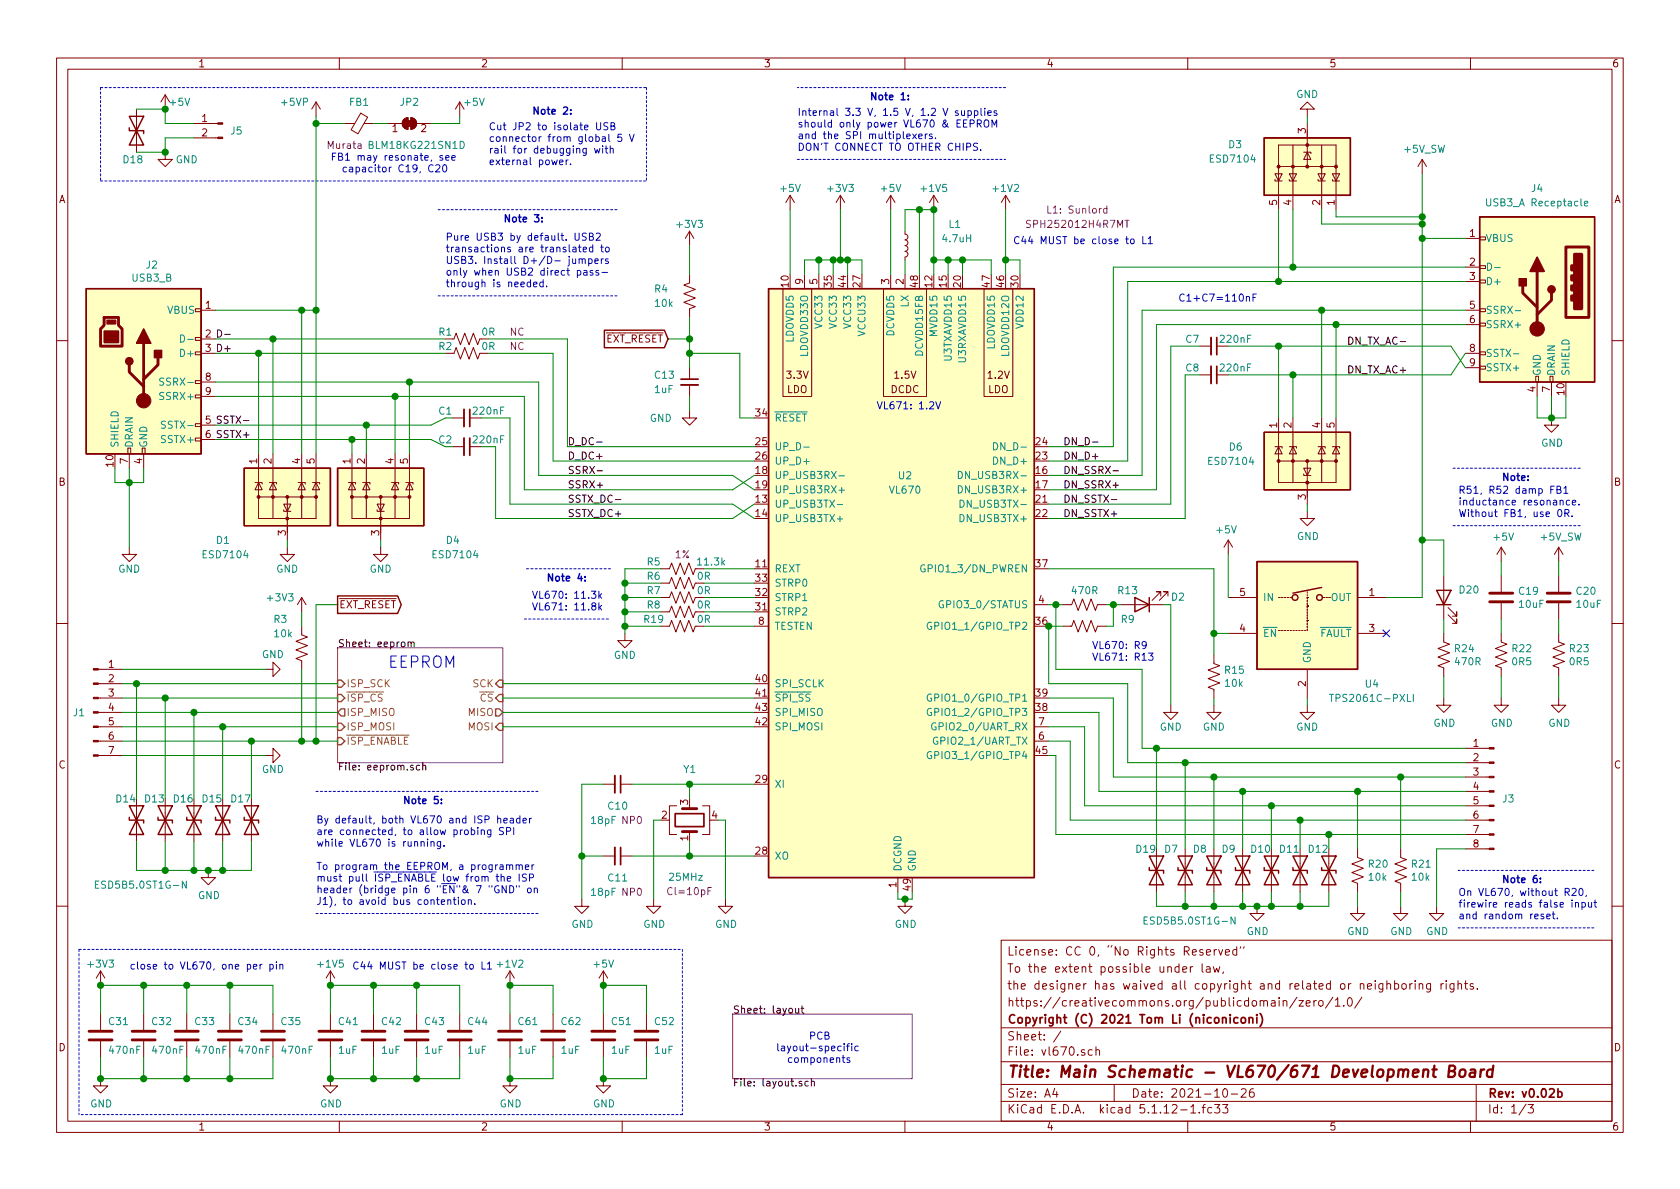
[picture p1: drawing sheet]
<svg xmlns="http://www.w3.org/2000/svg" width="297mm" height="210mm" viewBox="0 0 297 210" stroke-linecap="round" stroke-linejoin="round" font-family="sans-serif">
<defs><g id="words">
<text font-size="2.8" fill="#0000c2" x="68.6" y="118.1">EEPROM</text>
<text font-size="2.8" fill="#840000" x="178" y="190.5">Title: Main Schematic - VL670/671 Development Board</text>
<g font-size="2.1" fill="#840000">
<text x="178" y="172">To the extent possible under law,</text>
<text x="178" y="169">License: CC 0, No Rights Reserved</text>
<text x="178" y="178">https://creativecommons.org/publicdomain/zero/1.0/</text>
<text x="178" y="175">the designer has waived all copyright and related or neighboring rights.</text>
<text x="178" y="184">Sheet: /</text>
<text x="178" y="181">Copyright (C) 2021 Tom Li (niconiconi)</text>
<text x="178" y="186.7">File: vl670.sch</text>
<text x="178" y="196.9">KiCad E.D.A. kicad 5.1.12-1.fc33</text>
<text x="178" y="194.1">Size: A4</text>
<text x="200" y="194.1">Date: 2021-10-26</text>
<text x="263" y="194.1">Rev: v0.02b</text>
<text x="263" y="196.9">Id: 1/3</text>
</g>
<g font-size="1.8" fill="#840000">
<text x="35" y="11.9">1</text>
<text x="85" y="11.9">2</text>
<text x="135" y="11.9">3</text>
<text x="185" y="11.9">4</text>
<text x="235" y="11.9">5</text>
<text x="285" y="11.9">6</text>
<text x="35.7" y="21.6">1</text>
<text x="69.4" y="23.4">1</text>
<text x="74.4" y="23.4">2</text>
<text x="230.9" y="23.6" transform="rotate(-90 230.9 23.6)">3</text>
<text x="35.7" y="24.1">2</text>
<text x="10.4" y="35.9">A</text>
<text x="285.4" y="35.9">A</text>
<text x="225.8" y="36.3" transform="rotate(-90 225.8 36.3)">5</text>
<text x="228.3" y="36.3" transform="rotate(-90 228.3 36.3)">4</text>
<text x="233.4" y="36.3" transform="rotate(-90 233.4 36.3)">2</text>
<text x="236" y="36.3" transform="rotate(-90 236 36.3)">1</text>
<text x="259.9" y="41.9">1</text>
<text x="259.9" y="47">2</text>
<text x="139.4" y="50.7" transform="rotate(-90 139.4 50.7)">10</text>
<text x="142" y="50.3" transform="rotate(-90 142 50.3)">9</text>
<text x="144.5" y="50.3" transform="rotate(-90 144.5 50.3)">5</text>
<text x="147.1" y="50.7" transform="rotate(-90 147.1 50.7)">35</text>
<text x="149.6" y="50.7" transform="rotate(-90 149.6 50.7)">44</text>
<text x="152.1" y="50.7" transform="rotate(-90 152.1 50.7)">27</text>
<text x="157.2" y="50.3" transform="rotate(-90 157.2 50.3)">3</text>
<text x="159.8" y="50.3" transform="rotate(-90 159.8 50.3)">2</text>
<text x="162.3" y="50.7" transform="rotate(-90 162.3 50.7)">48</text>
<text x="164.8" y="50.7" transform="rotate(-90 164.8 50.7)">12</text>
<text x="167.4" y="50.7" transform="rotate(-90 167.4 50.7)">15</text>
<text x="169.9" y="50.7" transform="rotate(-90 169.9 50.7)">20</text>
<text x="175" y="50.7" transform="rotate(-90 175 50.7)">47</text>
<text x="177.5" y="50.7" transform="rotate(-90 177.5 50.7)">46</text>
<text x="180.1" y="50.7" transform="rotate(-90 180.1 50.7)">30</text>
<text x="259.9" y="49.5">3</text>
<text x="36.3" y="54.6">1</text>
<text x="259.9" y="54.6">5</text>
<text x="259.9" y="57.1">6</text>
<text x="107" y="60.6">EXT_RESET</text>
<text x="259.9" y="62.2">8</text>
<text x="259.9" y="64.8">9</text>
<text x="36.3" y="67.3">8</text>
<text x="36.3" y="69.8">9</text>
<text x="139.1" y="69.5">LDO</text>
<text x="139.2" y="67">3.3V</text>
<text x="157.5" y="69.5">DCDC</text>
<text x="158.2" y="67">1.5V</text>
<text x="174.7" y="69.5">LDO</text>
<text x="174.7" y="67">1.2V</text>
<text x="271.5" y="69.3" transform="rotate(-90 271.5 69.3)">4</text>
<text x="274.1" y="69.3" transform="rotate(-90 274.1 69.3)">7</text>
<text x="276.6" y="69.8" transform="rotate(-90 276.6 69.8)">10</text>
<text x="133.7" y="73.7">34</text>
<text x="225.8" y="75.7" transform="rotate(-90 225.8 75.7)">1</text>
<text x="228.3" y="75.7" transform="rotate(-90 228.3 75.7)">2</text>
<text x="233.4" y="75.7" transform="rotate(-90 233.4 75.7)">4</text>
<text x="236" y="75.7" transform="rotate(-90 236 75.7)">5</text>
<text x="20.1" y="82.5" transform="rotate(-90 20.1 82.5)">10</text>
<text x="22.6" y="82" transform="rotate(-90 22.6 82)">7</text>
<text x="25.1" y="82" transform="rotate(-90 25.1 82)">4</text>
<text x="45.5" y="82" transform="rotate(-90 45.5 82)">1</text>
<text x="48" y="82" transform="rotate(-90 48 82)">2</text>
<text x="53.1" y="82" transform="rotate(-90 53.1 82)">4</text>
<text x="55.6" y="82" transform="rotate(-90 55.6 82)">5</text>
<text x="62" y="82" transform="rotate(-90 62 82)">1</text>
<text x="64.5" y="82" transform="rotate(-90 64.5 82)">2</text>
<text x="69.6" y="82" transform="rotate(-90 69.6 82)">4</text>
<text x="72.1" y="82" transform="rotate(-90 72.1 82)">5</text>
<text x="133.7" y="83.8">18</text>
<text x="133.7" y="78.7">25</text>
<text x="133.7" y="81.3">26</text>
<text x="183.2" y="83.8">16</text>
<text x="183.2" y="81.3">23</text>
<text x="183.2" y="78.7">24</text>
<text x="10.4" y="85.9">B</text>
<text x="133.7" y="88.9">13</text>
<text x="133.7" y="86.4">19</text>
<text x="183.2" y="86.4">17</text>
<text x="183.2" y="88.9">21</text>
<text x="230.9" y="88.4" transform="rotate(-90 230.9 88.4)">3</text>
<text x="285.4" y="85.9">B</text>
<text x="50.5" y="94.7" transform="rotate(-90 50.5 94.7)">3</text>
<text x="67.1" y="94.7" transform="rotate(-90 67.1 94.7)">3</text>
<text x="133.7" y="91.4">14</text>
<text x="183.2" y="91.4">22</text>
<text x="133.7" y="100.3">11</text>
<text x="183.2" y="100.3">37</text>
<text x="59.9" y="107.6">EXT_RESET</text>
<text x="133.7" y="107.9">31</text>
<text x="133.7" y="105.4">32</text>
<text x="133.7" y="102.9">33</text>
<text x="183.7" y="106.7">4</text>
<text x="219.2" y="105.4">5</text>
<text x="242.1" y="105.4">1</text>
<text x="134.1" y="110.5">8</text>
<text x="183.2" y="110.5">36</text>
<text x="219.2" y="111.8">4</text>
<text x="242.1" y="111.8">3</text>
<text x="19.2" y="118.1">1</text>
<text x="19.2" y="120.6">2</text>
<text x="19.2" y="123.2">3</text>
<text x="19.2" y="125.7">4</text>
<text x="133.7" y="120.6">40</text>
<text x="133.7" y="123.2">41</text>
<text x="133.7" y="125.7">43</text>
<text x="183.2" y="125.7">38</text>
<text x="183.2" y="123.2">39</text>
<text x="230.9" y="121.4" transform="rotate(-90 230.9 121.4)">2</text>
<text x="19.2" y="128.3">5</text>
<text x="19.2" y="130.8">6</text>
<text x="133.7" y="128.3">42</text>
<text x="183.7" y="130.8">6</text>
<text x="183.7" y="128.3">7</text>
<text x="10.4" y="135.9">C</text>
<text x="19.2" y="133.3">7</text>
<text x="183.2" y="133.3">45</text>
<text x="260.5" y="132.1">1</text>
<text x="260.5" y="134.6">2</text>
<text x="260.5" y="137.2">3</text>
<text x="285.4" y="135.9">C</text>
<text x="121.7" y="142.3" transform="rotate(-90 121.7 142.3)">3</text>
<text x="133.7" y="138.4">29</text>
<text x="260.5" y="139.7">4</text>
<text x="260.5" y="142.2">5</text>
<text x="117" y="144.8">2</text>
<text x="121.7" y="148.7" transform="rotate(-90 121.7 148.7)">1</text>
<text x="125.9" y="144.8">4</text>
<text x="260.5" y="144.8">6</text>
<text x="260.5" y="147.3">7</text>
<text x="260.5" y="149.9">8</text>
<text x="133.7" y="151.1">28</text>
<text x="158.5" y="156.9" transform="rotate(-90 158.5 156.9)">1</text>
<text x="161" y="157.4" transform="rotate(-90 161 157.4)">49</text>
<text x="10.4" y="185.9">D</text>
<text x="285.4" y="185.9">D</text>
<text x="35" y="199.9">1</text>
<text x="85" y="199.9">2</text>
<text x="135" y="199.9">3</text>
<text x="185" y="199.9">4</text>
<text x="235" y="199.9">5</text>
<text x="285" y="199.9">6</text>
</g>
<g font-size="1.8" fill="#0000c2">
<text x="153.7" y="17.7">Note 1:</text>
<text x="86.4" y="23">Cut JP2 to isolate USB</text>
<text x="94" y="20.3">Note 2:</text>
<text x="141" y="20.5">Internal 3.3 V, 1.5 V, 1.2 V supplies</text>
<text x="141" y="22.5">should only power VL670 &amp; EEPROM</text>
<text x="58.4" y="28.4">FB1 may resonate, see</text>
<text x="86.4" y="25.1">connector from global 5 V</text>
<text x="86.4" y="27.1">rail for debugging with</text>
<text x="86.4" y="29.2">external power.</text>
<text x="141" y="24.6">and the SPI multiplexers.</text>
<text x="141" y="26.7">DON'T CONNECT TO OTHER CHIPS.</text>
<text x="59.4" y="30.5">capacitor C19, C20</text>
<text x="88.9" y="39.3">Note 3:</text>
<text x="78.7" y="42.6">Pure USB3 by default. USB2</text>
<text x="78.7" y="44.6">transactions are translated to</text>
<text x="78.7" y="46.7">USB3. Install D+/D- jumpers</text>
<text x="179.1" y="43.2">C44 MUST be close to L1</text>
<text x="78.7" y="48.7">only when USB2 direct pass-</text>
<text x="78.7" y="50.8">through is needed.</text>
<text x="208.3" y="53.3">C1+C7=110nF</text>
<text x="154.9" y="72.4">VL671: 1.2V</text>
<text x="257.8" y="87.3">R51, R52 damp FB1</text>
<text x="257.8" y="89.4">inductance resonance.</text>
<text x="265.4" y="85">Note:</text>
<text x="257.8" y="91.4">Without FB1, use 0R.</text>
<text x="94" y="105.9">VL670: 11.3k</text>
<text x="94" y="107.9">VL671: 11.8k</text>
<text x="96.5" y="102.8">Note 4:</text>
<text x="193" y="114.8">VL670: R9</text>
<text x="193" y="116.8">VL671: R13</text>
<text x="71.1" y="142.2">Note 5:</text>
<text x="55.9" y="145.6">By default, both VL670 and ISP header</text>
<text x="55.9" y="147.7">are connected, to allow probing SPI</text>
<text x="55.9" y="149.7">while VL670 is running.</text>
<text x="55.9" y="153.8">To program the EEPROM, a programmer</text>
<text x="55.9" y="155.9">must pull ISP_ENABLE low from the ISP</text>
<text x="55.9" y="158">header (bridge pin 6 &quot;EN&quot;&amp; 7 &quot;GND&quot; on</text>
<text x="55.9" y="160">J1), to avoid bus contention.</text>
<text x="257.8" y="158.4">On VL670, without R20,</text>
<text x="257.8" y="160.5">firewire reads false input</text>
<text x="265.4" y="156.2">Note 6:</text>
<text x="257.8" y="162.6">and random reset.</text>
<text x="22.9" y="171.4">close to VL670, one per pin</text>
<text x="62.2" y="171.4">C44 MUST be close to L1</text>
<text x="137.2" y="185.9">layout-specific</text>
<text x="138.1" y="188">components</text>
</g>
<g font-size="1.8" fill="#008484">
<text x="229.2" y="17.3">GND</text>
<text x="30.1" y="18.7">+5V</text>
<text x="40.8" y="23.8">J5</text>
<text x="49.9" y="18.7">+5VP</text>
<text x="61.8" y="18.7">FB1</text>
<text x="70.8" y="18.7">JP2</text>
<text x="82.2" y="18.7">+5V</text>
<text x="21.9" y="28.9">D18</text>
<text x="31.1" y="28.9">GND</text>
<text x="65.6" y="26.3">BLM18KG221SN1D</text>
<text x="214.1" y="28.7">ESD7104</text>
<text x="217.3" y="26.2">D3</text>
<text x="248.3" y="27">+5V_SW</text>
<text x="138.1" y="34">+5V</text>
<text x="146.5" y="34">+3V3</text>
<text x="155.9" y="34">+5V</text>
<text x="163" y="34">+1V5</text>
<text x="175.7" y="34">+1V2</text>
<text x="270.8" y="34">J4</text>
<text x="119.8" y="40.3">+3V3</text>
<text x="167.8" y="40.3">L1</text>
<text x="263.4" y="36.5">USB3_A Receptacle</text>
<text x="25.9" y="47.5">J2</text>
<text x="166.8" y="42.8">4.7uH</text>
<text x="262.6" y="42.8">VBUS</text>
<text x="23.4" y="49.8">USB3_B</text>
<text x="115.8" y="51.7">R4</text>
<text x="262.6" y="50.4">D+</text>
<text x="29.6" y="55.5">VBUS</text>
<text x="77.6" y="59.4">R1</text>
<text x="85.2" y="59.4">0R</text>
<text x="115.9" y="54.3">10k</text>
<text x="145.4" y="57.8" transform="rotate(-90 145.4 57.8)">VCC33</text>
<text x="148" y="57.8" transform="rotate(-90 148 57.8)">VCC33</text>
<text x="150.5" y="57.8" transform="rotate(-90 150.5 57.8)">VCC33</text>
<text x="153" y="59" transform="rotate(-90 153 59)">VCCU33</text>
<text x="158.1" y="59.3" transform="rotate(-90 158.1 59.3)">DCVDD5</text>
<text x="160.7" y="54.3" transform="rotate(-90 160.7 54.3)">LX</text>
<text x="165.7" y="59.2" transform="rotate(-90 165.7 59.2)">MVDD15</text>
<text x="181" y="57.8" transform="rotate(-90 181 57.8)">VDD12</text>
<text x="262.6" y="55.5">SSRX-</text>
<text x="262.6" y="58">SSRX+</text>
<text x="32.2" y="63.1">D+</text>
<text x="77.6" y="61.9">R2</text>
<text x="85.2" y="61.9">0R</text>
<text x="140.3" y="60.5" transform="rotate(-90 140.3 60.5)">LDOVDD5</text>
<text x="142.9" y="62.9" transform="rotate(-90 142.9 62.9)">LDOVDD33O</text>
<text x="163.2" y="62.7" transform="rotate(-90 163.2 62.7)">DCVDD15FB</text>
<text x="168.3" y="63.6" transform="rotate(-90 168.3 63.6)">U3TXAVDD15</text>
<text x="170.8" y="63.7" transform="rotate(-90 170.8 63.7)">U3RXAVDD15</text>
<text x="175.9" y="61.5" transform="rotate(-90 175.9 61.5)">LDOVDD15</text>
<text x="178.4" y="62.9" transform="rotate(-90 178.4 62.9)">LDOVDD12O</text>
<text x="209.7" y="60.6">C7</text>
<text x="215.9" y="60.6">220nF</text>
<text x="215.9" y="65.7">220nF</text>
<text x="262.6" y="63.1">SSTX-</text>
<text x="262.6" y="65.7">SSTX+</text>
<text x="28.7" y="70.7">SSRX+</text>
<text x="29.1" y="68.2">SSRX-</text>
<text x="115.8" y="69.5">1uF</text>
<text x="115.8" y="67">C13</text>
<text x="272.4" y="66.5" transform="rotate(-90 272.4 66.5)">GND</text>
<text x="275" y="66.5" transform="rotate(-90 275 66.5)">DRAIN</text>
<text x="277.5" y="66.5" transform="rotate(-90 277.5 66.5)">SHIELD</text>
<text x="29.3" y="75.8">SSTX-</text>
<text x="83.8" y="73.3">220nF</text>
<text x="114.9" y="74.6">GND</text>
<text x="136.9" y="74.5">RESET</text>
<text x="21" y="79.2" transform="rotate(-90 21 79.2)">SHIELD</text>
<text x="23.5" y="79.2" transform="rotate(-90 23.5 79.2)">DRAIN</text>
<text x="26" y="79.2" transform="rotate(-90 26 79.2)">GND</text>
<text x="28.9" y="78.4">SSTX+</text>
<text x="136.9" y="79.6">UP_D-</text>
<text x="136.9" y="82.2">UP_D+</text>
<text x="176" y="82.2">DN_D+</text>
<text x="176.5" y="79.6">DN_D-</text>
<text x="213.9" y="82.2">ESD7104</text>
<text x="217.4" y="79.7">D6</text>
<text x="272.5" y="79">GND</text>
<text x="136.9" y="89.8">UP_USB3TX-</text>
<text x="136.9" y="84.7">UP_USB3RX-</text>
<text x="136.9" y="87.2">UP_USB3RX+</text>
<text x="157.4" y="87.3">VL670</text>
<text x="158.9" y="84.8">U2</text>
<text x="170.1" y="87.2">DN_USB3RX+</text>
<text x="170.6" y="84.7">DN_USB3RX-</text>
<text x="170.8" y="89.8">DN_USB3TX-</text>
<text x="136.9" y="92.3">UP_USB3TX+</text>
<text x="170.3" y="92.3">DN_USB3TX+</text>
<text x="215.2" y="94.3">+5V</text>
<text x="229.3" y="95.5">GND</text>
<text x="264.2" y="95.6">+5V</text>
<text x="272.5" y="95.6">+5V_SW</text>
<text x="20.9" y="101.3">GND</text>
<text x="36.1" y="98.7">ESD7104</text>
<text x="38.3" y="96.2">D1</text>
<text x="48.8" y="101.3">GND</text>
<text x="65.4" y="101.3">GND</text>
<text x="76.7" y="98.7">ESD7104</text>
<text x="78.9" y="96.2">D4</text>
<text x="114.5" y="100">R5</text>
<text x="123.5" y="100">11.3k</text>
<text x="136.9" y="101.2">REXT</text>
<text x="163.9" y="101.2">GPIO1_3/DN_PWREN</text>
<text x="47.4" y="106.3">+3V3</text>
<text x="114.5" y="102.5">R6</text>
<text x="114.5" y="105.1">R7</text>
<text x="114.5" y="107.6">R8</text>
<text x="123.3" y="102.5">0R</text>
<text x="123.3" y="105.1">0R</text>
<text x="123.3" y="107.6">0R</text>
<text x="136.9" y="106.3">STRP1</text>
<text x="136.9" y="103.8">STRP0</text>
<text x="166.9" y="107.6">GPIO3_0/STATUS</text>
<text x="189.7" y="105.1">470R</text>
<text x="197.8" y="105.1">R13</text>
<text x="207.2" y="106.2">D2</text>
<text x="223.3" y="106.3">IN</text>
<text x="235.3" y="106.3">OUT</text>
<text x="258.1" y="104.9">D20</text>
<text x="268.6" y="105.2">C19</text>
<text x="268.7" y="107.5">10uF</text>
<text x="278.8" y="105.2">C20</text>
<text x="278.8" y="107.5">10uF</text>
<text x="48.5" y="110.2">R3</text>
<text x="48.6" y="112.7">10k</text>
<text x="113.9" y="110.2">R19</text>
<text x="123.3" y="110.2">0R</text>
<text x="136.9" y="108.8">STRP2</text>
<text x="136.9" y="111.4">TESTEN</text>
<text x="165.4" y="111.4">GPIO1_1/GPIO_TP2</text>
<text x="198.3" y="110.2">R9</text>
<text x="223.3" y="112.6">EN</text>
<text x="233.2" y="112.6">FAULT</text>
<text x="46.3" y="116.4">GND</text>
<text x="108.5" y="116.5">GND</text>
<text x="216.6" y="119.1">R15</text>
<text x="231.8" y="117.3" transform="rotate(-90 231.8 117.3)">GND</text>
<text x="257.3" y="115.3">R24</text>
<text x="257.4" y="117.6">470R</text>
<text x="267.4" y="115.3">R22</text>
<text x="267.4" y="117.6">0R5</text>
<text x="277.6" y="115.3">R23</text>
<text x="277.6" y="117.6">0R5</text>
<text x="136.9" y="121.5">SPI_SCLK</text>
<text x="136.9" y="124.1">SPI_SS</text>
<text x="165.4" y="124.1">GPIO1_0/GPIO_TP1</text>
<text x="216.7" y="121.5">10k</text>
<text x="236" y="124.1">TPS2061C-PXLI</text>
<text x="241.5" y="121.6">U4</text>
<text x="13" y="126.7">J1</text>
<text x="136.9" y="129.2">SPI_MOSI</text>
<text x="136.9" y="126.6">SPI_MISO</text>
<text x="165.4" y="126.6">GPIO1_2/GPIO_TP3</text>
<text x="165.6" y="129.2">GPIO2_0/UART_RX</text>
<text x="165.8" y="131.7">GPIO2_1/UART_TX</text>
<text x="205.1" y="129.2">GND</text>
<text x="212.7" y="129.2">GND</text>
<text x="229.2" y="129.2">GND</text>
<text x="253.4" y="128.5">GND</text>
<text x="263.6" y="128.5">GND</text>
<text x="273.8" y="128.5">GND</text>
<text x="46.3" y="136.7">GND</text>
<text x="120.9" y="136.7">Y1</text>
<text x="165.4" y="134.2">GPIO3_1/GPIO_TP4</text>
<text x="20.6" y="141.9">D14</text>
<text x="25.7" y="141.9">D13</text>
<text x="30.8" y="141.9">D16</text>
<text x="35.8" y="141.9">D15</text>
<text x="40.9" y="141.9">D17</text>
<text x="107.6" y="143.2">C10</text>
<text x="136.9" y="139.3">XI</text>
<text x="265.7" y="141.9">J3</text>
<text x="104.6" y="145.7">18pF</text>
<text x="107.6" y="155.9">C11</text>
<text x="118.5" y="155.7">25MHz</text>
<text x="136.9" y="152">XO</text>
<text x="159.4" y="154.2" transform="rotate(-90 159.4 154.2)">DCGND</text>
<text x="161.9" y="154.2" transform="rotate(-90 161.9 154.2)">GND</text>
<text x="200.9" y="150.8">D19</text>
<text x="205.9" y="150.8">D7</text>
<text x="211" y="150.8">D8</text>
<text x="216.1" y="150.8">D9</text>
<text x="221.3" y="150.8">D10</text>
<text x="226.3" y="150.8">D11</text>
<text x="231.4" y="150.8">D12</text>
<text x="242" y="153.4">R20</text>
<text x="242.1" y="155.7">10k</text>
<text x="249.7" y="153.4">R21</text>
<text x="249.7" y="155.7">10k</text>
<text x="17.5" y="157.1">ESD5B5.0ST1G-N</text>
<text x="35" y="159">GND</text>
<text x="104.6" y="158.4">18pF</text>
<text x="101" y="164.1">GND</text>
<text x="113.7" y="164.1">GND</text>
<text x="126.4" y="164.1">GND</text>
<text x="158.2" y="164.1">GND</text>
<text x="202.9" y="163.5">ESD5B5.0ST1G-N</text>
<text x="220.4" y="165.3">GND</text>
<text x="238.2" y="165.3">GND</text>
<text x="245.8" y="165.3">GND</text>
<text x="252.2" y="165.3">GND</text>
<text x="15.7" y="171.1">+3V3</text>
<text x="56.3" y="171.1">+1V5</text>
<text x="88.1" y="171.1">+1V2</text>
<text x="105.1" y="171.1">+5V</text>
<text x="19.3" y="181.3">C31</text>
<text x="26.9" y="181.3">C32</text>
<text x="34.6" y="181.3">C33</text>
<text x="42.2" y="181.3">C34</text>
<text x="49.8" y="181.3">C35</text>
<text x="60" y="181.3">C41</text>
<text x="67.6" y="181.3">C42</text>
<text x="75.2" y="181.3">C43</text>
<text x="82.8" y="181.3">C44</text>
<text x="91.7" y="181.3">C61</text>
<text x="99.3" y="181.3">C62</text>
<text x="108.2" y="181.3">C51</text>
<text x="115.8" y="181.3">C52</text>
<text x="19.5" y="186.4">470nF</text>
<text x="27.1" y="186.4">470nF</text>
<text x="34.7" y="186.4">470nF</text>
<text x="42.4" y="186.4">470nF</text>
<text x="50" y="186.4">470nF</text>
<text x="59.9" y="186.4">1uF</text>
<text x="67.5" y="186.4">1uF</text>
<text x="75.2" y="186.4">1uF</text>
<text x="82.8" y="186.4">1uF</text>
<text x="91.7" y="186.4">1uF</text>
<text x="99.3" y="186.4">1uF</text>
<text x="108.2" y="186.4">1uF</text>
<text x="115.8" y="186.4">1uF</text>
<text x="16" y="195.8">GND</text>
<text x="56.6" y="195.8">GND</text>
<text x="88.3" y="195.8">GND</text>
<text x="104.9" y="195.8">GND</text>
</g>
<g font-size="1.8" fill="#840084">
<text x="58.1" y="26.3">Murata</text>
<text x="182.2" y="40.3">SPH252012H4R7MT</text>
<text x="185.6" y="37.8">L1: Sunlord</text>
<text x="90.2" y="59.4">NC</text>
<text x="90.2" y="61.9">NC</text>
<text x="119.4" y="98.7">1%</text>
<text x="110.1" y="145.7">NP0</text>
<text x="110.1" y="158.4">NP0</text>
<text x="118.4" y="158.3">Cl=10pF</text>
</g>
<g font-size="1.8">
<text x="36.3" y="59.7">2 D-</text>
<text x="36.3" y="62.2">3 D+</text>
<text x="239" y="61">DN_TX_AC-</text>
<text x="238.6" y="66">DN_TX_AC+</text>
<text x="36.3" y="74.9">5 SSTX-</text>
<text x="36.3" y="77.5">6 SSTX+</text>
<text x="100.3" y="78.7">D_DC-</text>
<text x="100.3" y="81.3">D_DC+</text>
<text x="100.3" y="83.8">SSRX-</text>
<text x="188" y="83.8">DN_SSRX-</text>
<text x="188" y="81.3">DN_D+</text>
<text x="188" y="78.7">DN_D-</text>
<text x="100.3" y="88.9">SSTX_DC-</text>
<text x="100.3" y="86.4">SSRX+</text>
<text x="188" y="88.9">DN_SSTX-</text>
<text x="188" y="86.4">DN_SSRX+</text>
<text x="100.3" y="91.4">SSTX_DC+</text>
<text x="188" y="91.4">DN_SSTX+</text>
<text x="59.7" y="114.4">Sheet: eeprom</text>
<text x="59.7" y="136.2">File: eeprom.sch</text>
<text x="129.5" y="179.2">Sheet: layout</text>
<text x="129.5" y="192.1">File: layout.sch</text>
</g>
<g font-size="1.8" fill="#008400">
<text x="209.7" y="65.7">C8</text>
<text x="77.6" y="73.3">C1</text>
<text x="77.6" y="78.4">C2</text>
<text x="83.8" y="78.4">220nF</text>
</g>
<g font-size="1.8" fill="#848400">
<text x="61.2" y="124.1">ISP_CS</text>
<text x="61.2" y="121.5">ISP_SCK</text>
<text x="83.6" y="121.5">SCK</text>
<text x="84.9" y="124.1">CS</text>
<text x="61.2" y="129.2">ISP_MOSI</text>
<text x="61.2" y="126.6">ISP_MISO</text>
<text x="61.2" y="131.7">ISP_ENABLE</text>
<text x="82.9" y="129.2">MOSI</text>
<text x="82.9" y="126.6">MISO</text>
</g>
</g></defs>
<g fill="none" stroke="#840000" stroke-width=".18">
<path d="M10 10.3h277v189.9h-277zM12 12.2h273v186.1h-273zM24.1 19.3v7.6M29.2 16.8v2.5M29.2 16.8l-.8 1.2M29.2 16.8l.8 1.2M55.9 18l-.8 1.3M55.9 18v2.6M55.9 18l.7 1.3M60 10.3v1.9M81.3 18v2.6M81.3 18l-.8 1.3"/>
<path d="M81.3 18l.7 1.3M110 10.3v1.9M160 10.3v1.9M210 10.3v1.9M231.1 19.3h-1.2l1.2-1.3 1.3 1.3h-1.3v1.3M260 10.3v1.9M29.2 26.9v1.3h1.3l-1.3 1.3-1.3-1.3h1.3M34.3 21.8h4.2M34.3 24.4h4.2M61 21.8h1.7M63.8 20l1.2 .7-1.7 3-1.2-.7zM64.4 21.8h1.6"/>
<path d="M68.6 21.8h2.5M71.3 21.2l.5-.3 .3-.1v2.1a1.03 1.03 0 0 1-.9-.6 1.03 1.03 0 0 1 .1-1.1zM72.6 20.8a1.02 1.02 0 0 1 1.1 1 1.02 1.02 0 0 1-1.1 1.1zM73.7 21.8h2.5M139.7 34.5l-.8 1.3M139.7 34.5v2.6M139.7 34.5l.8 1.3M148.6 34.5l-.8 1.3M148.6 34.5v2.6M148.6 34.5l.8 1.3M157.5 34.5l-.8 1.3M157.5 34.5v2.6"/>
<path d="M157.5 34.5l.7 1.3M165.1 34.5l-.8 1.3M165.1 34.5v2.6M165.1 34.5l.8 1.3M177.8 34.5l-.8 1.3M177.8 34.5v2.6M177.8 34.5l.8 1.3M225.4 31.7v.3h1.3M225.4 30.7h1.3l-.6 1.3zM226.1 37.1v-11.5h10.1v11.5M228 31.7v.3h1.2M228 30.7h1.2l-.6 1.3z"/>
<path d="M228.6 25.6v11.5M230.5 26.9h1.3v.3M231.1 21.8v7.7h-5M231.1 26.9l.7 1.3h-1.3zM231.1 29.5h5.1M233 31.7v.3h1.3M233 30.7h1.3l-.6 1.3zM233.7 25.6v11.5M235.6 31.7v.3h1.3M235.6 30.7h1.3l-.7 1.3zM251.5 28.2l-.8 1.3M251.5 28.2v2.5"/>
<path d="M251.5 28.2l.7 1.3M34.5 59.7h1.1v.5h-1.1zM34.5 54.6h1.1v.5h-1.1zM35.6 59.9h2.5M35.6 54.9h2.5M80 59.9h.3l.3-1 .8 2.1 .8-2.1 .7 2.1 .8-2.1 .8 2.1 .3-1.1M121.9 48.5v1.5l-1 .4 2 .8-2 .7 2 .8-2 .8 2 .7-1 .4v1.5M121.9 40.9v2.5M121.9 40.9l-.7 1.3M121.9 40.9l.8 1.3M138.4 51h5.1v19.1h-5.1zM142.2 48.5v2.5"/>
<path d="M144.8 48.5v2.5M156.2 51h7.6v19.1h-7.6zM157.5 48.5v2.5M160 40.9v.5l.4 .1 .1 .3-.1 .4-.4 .2 .4 .1 .1 .3-.1 .5-.4 .1 .4 .2 .1 .2-.1 .5-.4 .1 .4 .2 .1 .3-.1 .4-.4 .2v.5M160 48.5v2.5M174 51h5.1v19.1h-5.1zM259.1 54.9h2.5M259.1 42.2h2.5M259.1 47.2h2.5M259.1 49.8h2.5M259.1 57.4h2.5M261.6 57.1h1v.6h-1z"/>
<path d="M261.6 54.6h1v.5h-1zM261.6 49.5h1v.5h-1zM261.6 47h1v.5h-1zM261.6 41.9h1v.5h-1zM10 60.2h2M22.6 79.2h.5v1.1h-.5zM25.1 79.2h.6v1.1h-.6zM34.5 77.5h1.1v.5h-1.1zM34.5 74.9h1.1v.5h-1.1zM34.5 69.8h1.1v.6h-1.1zM34.5 67.3h1.1v.5h-1.1zM34.5 62.2h1.1v.5h-1.1z"/>
<path d="M35.6 62.5h2.5M35.6 75.2h2.5M35.6 77.7h2.5M35.6 67.6h2.5M35.6 70.1h2.5M80 79h2M80 73.9h2M80.3 62.5l.3-1 .8 2 .8-2 .7 2 .8-2 .8 2 .3-1M83.1 79h2M83.1 73.9h2M121.9 72.6v1.3h1.3l-1.3 1.3-1.3-1.3h1.3M121.9 65v2.1"/>
<path d="M121.9 68.1v2M212.1 61.2h2M212.1 66.3h2M215.1 61.2h2.1M215.1 66.3h2.1M225.4 79h1.3v.2M226.1 79l.6 1.3h-1.3zM226.1 73.9v11.4h10.1v-11.4M228 79h1.2v.2M228.6 79l.6 1.3h-1.2zM228.6 73.9v11.4M233 79h1.3v.2"/>
<path d="M233.7 79l.6 1.3h-1.3zM233.7 73.9v11.4M235.6 79h1.3v.2M236.2 79l.7 1.3h-1.3zM259.1 62.5h2.5M259.1 65h2.5M261.6 64.8h1v.5h-1zM261.6 62.2h1v.5h-1zM271.5 66.5h.5v1.1h-.5zM271.8 67.6v2.5M274.1 66.5h.5v1.1h-.5zM274.3 73.9v1.3h1.3l-1.3 1.2-1.3-1.2h1.3"/>
<path d="M274.3 67.6v2.5M285 60.2h2M22.9 96.8v1.2h1.2l-1.2 1.3-1.3-1.3h1.3M22.9 80.3v2.5M25.4 80.3v2.5M45.1 85.3h1.3v.3M45.7 85.3l.7 1.3h-1.3zM45.7 80.3v11.4h10.2v-11.4M45.7 87.9h5.1M47.6 85.3h1.3v.3M48.3 85.3l.6 1.3h-1.3zM48.3 80.3v11.4"/>
<path d="M50.2 90.2v.2h1.2M50.2 89.1h1.2l-.6 1.3zM50.8 96.8v1.2h1.3l-1.3 1.3-1.3-1.3h1.3M52.7 85.3h1.3v.3M53.3 85.3l.7 1.3h-1.3zM53.3 80.3v11.4M55.2 85.3h1.3v.3M55.9 87.9h-5.1v7.6M55.9 85.3l.6 1.3h-1.3zM61.6 85.3h1.3v.3M62.2 85.3l.7 1.3h-1.3zM62.2 80.3v11.4h10.2v-11.4"/>
<path d="M62.2 87.9h5.1M64.1 85.3h1.3v.3M64.8 85.3l.6 1.3h-1.3zM64.8 80.3v11.4M66.7 90.2v.2h1.2M66.7 89.1h1.2l-.6 1.3zM67.3 96.8v1.2h1.3l-1.3 1.3-1.3-1.3h1.3M69.2 85.3h1.3v.3M69.8 85.3l.7 1.3h-1.3zM69.8 80.3v11.4M71.8 85.3h1.2v.3M72.4 87.9h-5.1v7.6"/>
<path d="M72.4 85.3l.6 1.3h-1.2zM217.2 95.5l.7 1.3M217.2 95.5v2.5M217.2 95.5l-.8 1.3M226.1 81.5h5M230.5 83.8v.3h1.3M230.5 82.8h1.3l-.7 1.3zM231.1 90.4v1.3h1.3l-1.3 1.3-1.2-1.3h1.2M236.2 81.5h-5.1v7.6M265.4 96.8v2.5M265.4 96.8l-.7 1.2M265.4 96.8l.8 1.2"/>
<path d="M275.6 96.8v2.5M275.6 96.8l-.8 1.2M275.6 96.8l.8 1.2M10 110.3h2M17.4 118.4h4.2M47 118.4h1.3v-1.3l1.2 1.3-1.2 1.2v-1.2M53.3 110.7v1.6l1.1 .3-2.1 .8 2.1 .8-2.1 .7 2.1 .8-2.1 .8 1 .3v1.6M53.3 105.7l-.7 1.2M53.3 105.7v2.5M53.3 105.7l.8 1.2M110.5 112v1.3h1.3l-1.3 1.2-1.3-1.2h1.3M116.8 110.7h1.6l.3-1 .8 2.1 .8-2.1 .7 2.1 .8-2.1 .8 2.1 .3-1.1"/>
<path d="M116.8 103.1h1.6l.3-1 .8 2 .8-2 .7 2 .8-2 .8 2 .3-1M116.8 105.7h1.6l.3-1.1 .8 2.1 .8-2.1 .7 2.1 .8-2.1 .8 2.1 .3-1M116.8 108.2h1.6l.3-1 .8 2 .8-2 .7 2 .8-2 .8 2 .3-1M116.8 100.6h1.6l.3-1 .8 2 .8-2 .7 2 .8-2 .8 2 .3-1h.3M133.3 110.7h2.6M182.9 106.9h2.5M188 106.9h1.5l.4-1 .7 2 .8-2 .8 2 .7-2 .8 2 .4-1h1.5M188 110.7h1.5l.4-1 .7 2.1 .8-2.1 .8 2.1 .7-2.1 .8 2.1 .4-1.1h1.5M198.1 106.9h7.6M205.2 105.4v-.8h-.7h.7l-1.5 1.6M206.5 105.4v-.8h-.8h.8l-1.5 1.6M214.6 115.8v1.5l1 .4-2 .8 2 .7-2 .8 2 .8-2 .7 1 .4v1.5"/>
<path d="M217.2 105.7h5M217.2 112h5M226.1 105.7h.2M226.1 111.5h.2M226.6 105.7h.2M226.6 111.5h.2M227.1 105.7h.2M227.1 111.5h.2M227.6 105.7h.2M227.6 111.5h.2M228.1 105.7h.2M228.1 111.5h.2"/>
<path d="M228.6 111.5h.3M229.1 111.5h.3M229.6 111.5h.3M230.1 111.5h.3M230.6 111.5h.3M231.1 109.7h.1M231.1 107.2h.1M231.1 105.7h.1M231.1 104.6v.3M231.1 105.2v.2M231.1 105.7v.2M231.1 106.2v.2"/>
<path d="M231.1 106.7v.2M231.1 107.2v.2M231.1 107.7v.2M231.1 108.2v.3M231.1 108.7v.3M231.1 109.2v.3M231.1 109.7v.3M231.1 110.2v.3M231.1 110.7v.3M231.1 111.2v.3M231.1 118.4v5M233.9 105.7h.3"/>
<path d="M234.4 105.7h.3M240 105.7h5.1M240 112h5.1M255.3 112v1.5l1 .4-2 .8 2 .7-2 .8 2 .8-2 .7 1 .4v1.5M255.3 101.8v7.7M256 108.7l1.6 1.5v-.7v.7h-.8M256 107.4l1.6 1.6v-.8v.8h-.8M265.4 112v1.5l1 .4-2 .8 2 .7-2 .8 2 .8-2 .7 1 .4v1.5M265.4 101.8v2.8M265.4 106.7v2.8M275.6 112v1.5l1 .4-2 .8 2 .7-2 .8 2 .8-2 .7 1 .4v1.5M275.6 101.8v2.8"/>
<path d="M275.6 106.7v2.8M285 110.3h2M17.4 131.1h4.2M17.4 128.5h4.2M17.4 133.6h4.2M17.4 126h4.2M17.4 123.4h4.2M17.4 120.9h4.2M47 133.6h1.3v-1.3l1.2 1.3-1.2 1.3v-1.3M106.7 138.7h2M109.7 138.7h2.1M182.9 131.1h2.5"/>
<path d="M182.9 128.5h2.5M207 124.7v1.3h1.3l-1.3 1.2-1.3-1.2h1.3M214.6 124.7v1.3h-1.2l1.2 1.2 1.3-1.2h-1.3M231.1 124.7v1.3h-1.2l1.2 1.2 1.3-1.2h-1.3M255.3 123.4v1.3h1.2l-1.2 1.3-1.3-1.3h1.3M259.1 139.9h4.2M259.1 137.4h4.2M259.1 134.9h4.2M259.1 132.3h4.2M265.4 123.4v1.3h1.3l-1.3 1.3-1.2-1.3h1.2M275.6 123.4v1.3h1.3l-1.3 1.3-1.3-1.3h1.3M24.1 141.2v7.6"/>
<path d="M29.2 141.2v7.6M34.3 141.2v7.6M36.8 153.9v1.3h1.3l-1.3 1.3-1.2-1.3h1.2M39.4 141.2v7.6M44.4 141.2v7.6M102.9 159v1.3h1.2l-1.2 1.2-1.3-1.2h1.3M106.7 151.4h2M109.7 151.4h2.1M115.6 159v1.3h1.2l-1.2 1.2-1.3-1.2h1.3M119.6 142.5h-1.2v5.1h1.2M121.9 142.5v.5M121.9 147.1v.5"/>
<path d="M124.2 142.5h1.3v5.1h-1.3M128.3 159v1.3h1.2l-1.2 1.2-1.3-1.2h1.3M158.7 155.2v2.5M160 159v1.3h1.3l-1.3 1.2-1.3-1.2h1.3M204.5 150.1v7.6M209.5 150.1v7.6M214.6 150.1v7.6M219.7 150.1v7.6M224.8 150.1v7.6M229.9 150.1v7.6M234.9 150.1v7.6M240 150.1v1.5l1 .4-2 .8 2 .7-2 .8 2 .8-2 .7 1 .4v1.5"/>
<path d="M247.6 150.1v1.5l1.1 .4-2.1 .8 2.1 .7-2.1 .8 2.1 .8-2.1 .7 1 .4v1.5M259.1 150.1h4.2M259.1 147.6h4.2M259.1 145h4.2M259.1 142.5h4.2M10 160.2h2M17.8 171.7v2.5M17.8 179.3v2.8M17.8 171.7l-.8 1.3M17.8 171.7l.7 1.3M25.4 179.3v2.8M33 179.3v2.8"/>
<path d="M40.6 179.3v2.8M48.3 179.3v2.8M58.4 171.7l-.7 1.3M58.4 171.7v2.5M58.4 179.3v2.8M58.4 171.7l.8 1.3M66 179.3v2.8M73.7 179.3v2.8M81.3 179.3v2.8M90.2 171.7l-.8 1.3M90.2 171.7v2.5M90.2 179.3v2.8"/>
<path d="M90.2 171.7l.7 1.3M97.8 179.3v2.8M106.7 171.7l-.8 1.3M106.7 171.7v2.5M106.7 179.3v2.8M106.7 171.7l.7 1.3M114.3 179.3v2.8M177 166.3h108v32h-108zM209.1 171.4l.7-.1v-.3l-.5-.1-.2 .2 .1 .8h.6M210.5 170.9v1M210.9 170.9l-.4 .3M212.5 170.4v1.3l.3 .2"/>
<path d="M212.7 168l-.4-.1-.2 .2 .1 .2 .5 .2v.3h-.6M213.3 171h.6l.1 .9M213.3 168.4l.7-.1v-.3l-.5-.1-.2 .2 .1 .7h.6M214 171.3l-.5 .1-.2 .2v.3h.2h.5M214.5 170.9l.3 1 .3-.7 .3 .7 .3-1M214.7 167.9v1M215.1 167.9l-.3 .1-.1 .2M215.5 167.9l.3 1 .4-1M216.3 171.9l-.1 .3M216.7 168.4l.7-.1-.1-.3-.4-.1-.2 .2v.7h.6M218.7 168l-.5-.1-.2 .3v.6l.2 .1 .5-.1M218.7 167.4v1.5"/>
<path d="M219.4 167.4l-.1 .3M220 167.4l-.2 .3M222.2 160.3v1.2h1.3l-1.3 1.3-1.2-1.3h1.2M226.9 177.1v-.1a.37 .37 0 0 1 .6 .1v.8M226.9 176.9v1M229.3 176.3l-1.3 2M229.7 176.9h.8l-.8 1h.8M230.9 177.4l.7-.1v-.3l-.4-.1-.3 .2 .1 .7h.6M232.3 176.9v1M232.7 176.9l-.3 .1-.1 .2M233.2 177.1l.3-.2 .4 .2v.7l-.2 .1-.5-.1zM235.7 176.3l-1.3 2"/>
<path d="M236.1 176.9l.4-.5v1.5M236.1 177.9h.8M237.6 177.8v.1M238.4 176.5l.2-.1a.8 .8 0 0 1 .5 .8 .8 .8 0 0 1-.5 .7 1 1 0 0 1-.2-1.4zM240 160.3v1.2h1.3l-1.3 1.3-1.2-1.3h1.2M240.8 176.3l-1.3 2M244.5 173.9v1.3l-.3 .2h-.3M244.5 174l-.4-.1-.3 .3 .1 .6 .2 .1 .4-.1M245.2 174.1l.1-.1a.37 .37 0 0 1 .6 .1v.8M245.2 173.4v1.5M246.6 174l.4-.1 .3 .3-.1 .6-.2 .1-.4-.1M246.6 173.4v1.5"/>
<path d="M247.6 160.3v1.2h1.3l-1.3 1.3-1.2-1.3h1.2M247.9 174.1l.2-.2 .5 .2v.7l-.2 .1-.5-.1zM249.3 173.9v1M249.7 173.9l-.4 .3M250.2 173.4v.2M250.2 173.9v1M250.9 174.1l.2-.2 .4 .1 .1 .9M250.9 173.9v1M252.9 173.9v1.3l-.3 .2h-.3M252.9 174l-.4-.1-.3 .3 .1 .6 .2 .1 .4-.1M254 160.3v1.2h1.3l-1.3 1.3-1.3-1.3h1.3M254.8 173.9v1"/>
<path d="M255.2 173.9l-.3 .1-.1 .2M255.7 173.4v.2M255.7 173.9v1M257.1 173.9v1.3l-.3 .2h-.4M257.1 174l-.5-.1-.2 .3v.6l.2 .1 .5-.1M257.8 174.1l.2-.2 .3 .1 .1 .9M257.8 173.4v1.5M258.9 173.9h.6M259.1 173.4v1.3l.4 .2M260.5 174l-.4-.1-.2 .2 .1 .3 .5 .1v.3h-.6M261.2 174.8v.1M285 160.2h2"/>
<path d="M17.8 190.7v1.3h1.2l-1.2 1.3-1.3-1.3h1.3M17.8 184.1v2.8M25.4 184.1v2.8M33 184.1v2.8M40.6 184.1v2.8M48.3 184.1v2.8M58.4 190.7v1.3h1.3l-1.3 1.3-1.3-1.3h1.3M58.4 184.1v2.8M60 198.3v1.9M66 184.1v2.8M73.7 184.1v2.8M81.3 184.1v2.8"/>
<path d="M90.2 190.7v1.3h1.2l-1.2 1.3-1.3-1.3h1.3M90.2 184.1v2.8M97.8 184.1v2.8M106.7 190.7v1.3h1.2l-1.2 1.3-1.3-1.3h1.3M106.7 184.1v2.8M110 198.3v1.9M114.3 184.1v2.8M160 198.3v1.9M177 194.8h108M177 191.8h108M177 187.8h108M177 181.8h108"/>
<path d="M186.5 192.5l-.4 1h1M186.8 193v1M187.6 182.3l-1.3 2M193.1 185.7l-.4-.1-.3 .3 .1 .6 .2 .1 .4-.1M193.8 185.7a.37 .37 0 0 1 .6 .1v.8M193.8 185.1v1.5M197 191.8v3M208.8 196.3h1.1M210 198.3v1.9M210.5 195.8l.5-.5v1.5M210.5 196.8h.9M212 196.7v.1"/>
<path d="M212.5 195.8h.6M213.1 195.3l-.3 .2v1.3M214.2 195.9l-.4-.1-.3 .3 .2 .6h.5M214.8 195.3h.9l-.5 .6 .4 .1v.7l-.2 .1-.6-.1M216.2 195.3h.9l-.5 .6 .4 .1v.7l-.2 .1-.6-.1M216.3 192.7l.4-.2a.94 .94 0 0 1 0 1.5 .79 .79 0 0 1-.4-1.3zM217.7 193.5h1.1M219.5 192.7l.2-.2h.3l.3 .2v.3v.2l-.9 .8h.9M221.6 192.5a.59 .59 0 0 0-.7 .7l.1 .7 .2 .1 .5-.1 .1-.5-.2-.2-.4-.1-.3 .3M260 198.3v1.9M261 191.8v6.5M269.8 195.2l-1.2 2"/>
<path d="M270.2 195.3h.9l-.5 .6 .4 .1v.7l-.2 .1-.6-.1"/>
</g>
<g fill="none" stroke="#840000" stroke-width=".3">
<path d="M215.1 59.7v3M83.1 72.4v3M83.1 77.5v3M120.4 67.1h3M215.1 64.8v3M109.7 137.2v3M109.7 149.9v3M119.4 143.9h5.1v2.3h-5.1zM217.5 179.4v.2M217.5 179.9v1M220.9 179.9v1M222.2 179.4v.2"/>
<path d="M222.2 179.9v1M222.8 179.2a1.71 1.71 0 0 1 0 2.3M218.9 180l-.5-.1-.2 .3v.6l.2 .1 .5-.1M219.5 180.1l.2-.2 .4 .2v.7l-.2 .1-.4-.1zM220.9 180.1v-.1a.37 .37 0 0 1 .6 .1v.8M275.5 193.1l.4-.1 .3 .3-.1 .6-.2 .1-.4-.1M275.5 192.5v1.5"/>
</g>
<path d="M251.7 189.3a.52 .52 0 0 1 .9 .1l-.2 1M251.7 189.1l-.1 1.3M253.3 189.1h.7M253.6 188.4l-.2 1.8 .1 .1 .3 .1M256.2 189.4l.8-.1a.47 .47 0 0 0 .3-.5 .47 .47 0 0 0-.3-.4h-.7l-.2 2h.7a.53 .53 0 0 0 .5-.5 .53 .53 0 0 0-.5-.5M258.2 189.3a.53 .53 0 0 1 .5-.2 .53 .53 0 0 1 .4 .4v.6a.54 .54 0 0 1-.6 .4 .54 .54 0 0 1-.5-.4zM260 189.2h.8l-.1 1.2M260.8 189.6l-.7 .1a.4 .4 0 0 0-.3 .3 .4 .4 0 0 0 .3 .4l.6-.1M261.8 189.1l-.1 1.3M262.4 189.1a.55 .55 0 0 0-.6 .4M263.9 189.2a.68 .68 0 0 0-1 .3v.8l.3 .1 .6-.1M264 188.4l-.2 2" fill="none" stroke="#840000" stroke-width=".41"/>
<path d="M182.2 39h-.5l-.2 .1v.3l.6 .3 .1 .3-.2 .2h-.5M195.7 36.9l-.3-.1-.3 .3 .1 .5h.5M195.7 36.4v1.3M198.9 39h.7M59.7 114.5h29.2v20.4h-29.2zM125.8 156.9h-.6v1.3M129.5 179.3h31.8v11.4h-31.8z" fill="none" stroke="#840084" stroke-width=".18"/>
<g fill="none" stroke="#000" stroke-width=".18">
<path d="M39.7 59.1h1M238.5 59.6a.64 .64 0 0 1 .7 .6 .64 .64 0 0 1-.7 .7zM43.1 74.4h.9M105.5 78.2h1M193.2 78.2h.9M105.6 83.3h1M108.8 88.3h1M196.5 88.3h1M196.8 83.3h1M72.2 113.7l.1-.2 .3 .1 .1 .8M72.2 113.5v.9M72.7 113.7l.2-.2 .3 .1v.8"/>
<path d="M74.2 135.4l-.4-.1-.2 .3 .1 .5h.5M74.8 135.5l.1-.2 .3 .1 .1 .8M74.8 134.9v1.3M140.7 178.3v.8h.3l.2-.1M141.2 178.3v.8M141.6 178.3h.5M141.8 177.9v1.1l.3 .1M142.9 191.3l-.4-.1-.2 .2 .1 .6h.5M143.5 191.3l.1-.1 .3 .1 .1 .7M143.5 190.8v1.2"/>
</g>
<path d="M59.7 122.8h.6l.7 .6-.7 .7h-.6zM59.7 120.3h.6l.7 .6-.7 .6h-.6zM59.7 127.9h.6l.7 .6-.7 .7h-.6zM59.7 130.4h.6l.7 .7-.7 .6h-.6zM60.3 125.3h.7v1.3h-.7l-.6-.6zM87.6 125.3h.7l.6 .7-.6 .6h-.7zM88.3 122.8h.6v1.3h-.6l-.7-.7zM88.3 120.3h.6v1.2h-.6l-.7-.6zM88.3 127.9h.6v1.3h-.6l-.7-.7z" fill="none" stroke="#848400" stroke-width=".25"/>
<g fill="none" stroke="#840000" stroke-width=".25">
<path d="M22.9 22.6v.5h2.5v.5M22.9 20.6l2.5 5h-2.5l2.5-5zM223.5 24.4h15.3v10.1h-15.3zM261.6 38.3h20.3v29.3h-20.3zM15.2 51h20.4v29.3h-20.4zM106.9 58.4h10.6l.6 1.5-.6 1.6h-10.6zM135.9 51h47v104.2h-47zM223.5 76.4h15.3v10.2h-15.3zM43.2 82.8h15.2v10.2h-15.2zM59.7 82.8h15.2v10.2h-15.2zM222.2 99.3h17.8v19.1h-17.8zM59.7 105.4h10.6l.6 1.5-.6 1.6h-10.6z"/>
<path d="M200.7 105.7l2.5 1.2-2.5 1.3zM203.2 105.7v2.5M233.7 103.9l-5.1 1M254 104.4h2.5l-1.2 2.5zM254 106.9h2.5M22.9 144.5v.5h2.5v.5M22.9 142.5l2.5 5.1h-2.5l2.5-5.1zM27.9 144.5v.5h2.6v.5M27.9 142.5l2.6 5.1h-2.6l2.6-5.1zM33 144.5v.5h2.6v.5M33 142.5l2.6 5.1h-2.6l2.6-5.1zM38.1 144.5v.5h2.5v.5"/>
<path d="M38.1 142.5l2.5 5.1h-2.5l2.5-5.1zM43.2 144.5v.5h2.5v.5M43.2 142.5l2.5 5.1h-2.5l2.5-5.1zM203.2 153.4v.5h2.5v.5M203.2 151.4l2.5 5.1h-2.5l2.5-5.1zM208.3 153.4v.5h2.5v.5M208.3 151.4l2.5 5.1h-2.5l2.5-5.1zM213.4 153.4v.5h2.5v.5M213.4 151.4l2.5 5.1h-2.5l2.5-5.1zM218.4 153.4v.5h2.6v.5M218.4 151.4l2.6 5.1h-2.6l2.6-5.1zM223.5 153.4v.5h2.6v.5"/>
<path d="M223.5 151.4l2.6 5.1h-2.6l2.6-5.1zM228.6 153.4v.5h2.5v.5M228.6 151.4l2.5 5.1h-2.5l2.5-5.1zM233.7 153.4v.5h2.5v.5M233.7 151.4l2.5 5.1h-2.5l2.5-5.1z"/>
<circle cx="229" cy="105.7" r=".51"/>
<circle cx="233.3" cy="105.7" r=".51"/>
</g>
<g fill="#840000" stroke="#840000" stroke-width=".18">
<path d="M263.3 150h.9v.2h-.9z"/>
<path d="M263.3 147.4h.9v.3h-.9z"/>
<path d="M263.3 144.9h.9v.3h-.9z"/>
<path d="M263.3 142.4h.9v.2h-.9z"/>
<path d="M263.3 139.8h.9v.3h-.9z"/>
<path d="M263.3 137.3h.9v.2h-.9z"/>
<path d="M263.3 134.7h.9v.3h-.9z"/>
<path d="M263.3 132.2h.9v.3h-.9z"/>
<path d="M71.3 21.2l.5-.3 .3-.1v2.1a1.03 1.03 0 0 1-.9-.6 1.03 1.03 0 0 1 .1-1.1z"/>
<path d="M72.6 20.8a1.02 1.02 0 0 1 1.1 1 1.02 1.02 0 0 1-1.1 1.1z"/>
<path d="M71.9 21.3h1v1h-1z"/>
<path d="M38.5 24.3h.9v.2h-.9z"/>
<path d="M38.5 21.7h.9v.3h-.9z"/>
<path d="M16.5 133.5h.9v.2h-.9z"/>
<path d="M16.5 130.9h.9v.3h-.9z"/>
<path d="M16.5 128.4h.9v.2h-.9z"/>
<path d="M16.5 125.9h.9v.2h-.9z"/>
<path d="M16.5 123.3h.9v.3h-.9z"/>
<path d="M16.5 120.8h.9v.2h-.9z"/>
<path d="M16.5 118.2h.9v.3h-.9z"/>
<circle cx="231.1" cy="85.3" r=".25"/>
<circle cx="226.1" cy="81.5" r=".25"/>
<circle cx="228.6" cy="81.5" r=".25"/>
<circle cx="231.1" cy="81.5" r=".25"/>
<circle cx="233.7" cy="81.5" r=".25"/>
<circle cx="236.2" cy="81.5" r=".25"/>
<circle cx="231.1" cy="25.6" r=".25"/>
<circle cx="236.2" cy="29.5" r=".25"/>
<circle cx="233.7" cy="29.5" r=".25"/>
<circle cx="231.1" cy="29.5" r=".25"/>
<circle cx="228.6" cy="29.5" r=".25"/>
<circle cx="226.1" cy="29.5" r=".25"/>
<circle cx="25.4" cy="70.9" r="1.27"/>
<circle cx="67.3" cy="91.7" r=".25"/>
<circle cx="62.2" cy="87.9" r=".25"/>
<circle cx="64.8" cy="87.9" r=".25"/>
<circle cx="67.3" cy="87.9" r=".25"/>
<circle cx="69.8" cy="87.9" r=".25"/>
<circle cx="72.4" cy="87.9" r=".25"/>
<circle cx="271.8" cy="58.2" r="1.27"/>
<circle cx="50.8" cy="91.7" r=".25"/>
<circle cx="45.7" cy="87.9" r=".25"/>
<circle cx="48.3" cy="87.9" r=".25"/>
<circle cx="50.8" cy="87.9" r=".25"/>
<circle cx="53.3" cy="87.9" r=".25"/>
<circle cx="55.9" cy="87.9" r=".25"/>
</g>
<g fill="none" stroke="#840000" stroke-width=".51">
<path d="M18.4 56.1h2.6v1.4l.6 .7v3h-3.8v-3l.6-.7zM269.2 50.5v1.3l2.6 2.6M271.8 48v10.2M274.3 51.8v1.3l-2.5 2.5M276.9 43.7h4v12.4h-4zM277.9 52.3h.2v.8h-.2zM277.9 50.5h.2v.8h-.2zM277.9 48.8h.2v.7h-.2zM277.9 47h.2v.7h-.2zM22.9 64.5v1.3l2.5 2.5M25.4 60.7v10.2M27.9 63.2v1.3l-2.5 2.6"/>
<path d="M263.4 106.4h4.1M263.4 104.9h4.1M273.6 106.4h4M273.6 104.9h4M120.6 147.1h2.6M120.6 143h2.6M15.7 183.9h4.1M15.7 182.4h4.1M23.4 183.9h4M23.4 182.4h4M31 183.9h4.1M31 182.4h4.1"/>
<path d="M38.6 183.9h4.1M38.6 182.4h4.1M46.2 183.9h4.1M46.2 182.4h4.1M56.4 183.9h4.1M56.4 182.4h4.1M64 183.9h4.1M64 182.4h4.1M71.6 183.9h4.1M71.6 182.4h4.1M79.2 183.9h4.1M79.2 182.4h4.1"/>
<path d="M88.1 183.9h4.1M88.1 182.4h4.1M95.8 183.9h4M95.8 182.4h4M104.6 183.9h4.1M104.6 182.4h4.1M112.3 183.9h4M112.3 182.4h4"/>
</g>
<g fill="none" stroke="#008484" stroke-width=".18">
<path d="M81.4 25a.64 .64 0 0 1 .7 .6 .64 .64 0 0 1-.7 .7zM262.8 35.1v1.1l.3 .2h.3l.2-.2v-1.1M280.1 36l.6-.1v-.3h-.4l-.2 .2 .1 .6h.5M31.9 59.2a.64 .64 0 0 1 .7 .7 .64 .64 0 0 1-.7 .6zM263 46.5a.64 .64 0 0 1 .7 .7 .64 .64 0 0 1-.7 .6zM264.3 47.3h1M267.9 54.9h1M29 66.9l-.5-.1-.2 .2-.1 .2 .1 .2 .5 .2 .2 .3-.3 .2h-.5M29.3 74.5h-.5l-.2 .1-.1 .2 .2 .2 .4 .2 .2 .3-.3 .2h-.5M33.2 60h1M142.1 79.1h1M175.7 78.3a.64 .64 0 0 1 .7 .6 .64 .64 0 0 1-.7 .6z"/>
<path d="M267.6 62.6h1M148 89.2h1M148 91.8h1M148.3 84.1h1M148.3 86.7h1M163.5 99.9a.59 .59 0 0 0-.7 .6 .59 .59 0 0 0 .7 .6l.1-.5h-.3M169.4 83.4a.64 .64 0 0 1 .8 .6 .64 .64 0 0 1-.8 .6zM169.4 85.9a.64 .64 0 0 1 .8 .6 .64 .64 0 0 1-.8 .7zM169.7 88.4a.64 .64 0 0 1 .8 .7 .64 .64 0 0 1-.8 .6zM169.7 91a.64 .64 0 0 1 .8 .6 .64 .64 0 0 1-.8 .6zM164.7 110.1a.59 .59 0 0 0-.8 .6 .59 .59 0 0 0 .8 .5v-.4h-.2M166.8 106.3a.59 .59 0 0 0-.8 .6 .59 .59 0 0 0 .8 .5v-.4h-.2"/>
<path d="M164.7 125.3a.59 .59 0 0 0-.8 .6 .59 .59 0 0 0 .8 .6v-.5h-.2M164.7 122.8a.59 .59 0 0 0-.8 .6 .59 .59 0 0 0 .8 .5v-.4h-.2M164.7 133a.59 .59 0 0 0-.8 .5 .59 .59 0 0 0 .8 .6v-.5h-.2M165.5 127.9a.59 .59 0 0 0-.8 .6 .59 .59 0 0 0 .8 .5v-.5h-.2M165.8 130.4a.59 .59 0 0 0-.8 .6 .59 .59 0 0 0 .8 .6v-.5h-.2M235.1 122.8h.7M249.9 122.8v1.2M16.9 156.4h.4M17.5 155.8h-.6v1.3h.6M32.9 155.8v1.3l-.7-1.3v1.3M202.3 162.8h.4M202.9 162.1h-.6v1.3h.6"/>
<path d="M218.4 162.1v1.3l-.7-1.3v1.3"/>
</g>
<g fill="#ffffc2" stroke="#ffffc2" stroke-width=".18">
<path d="M223.5 76.4h15.3v10.2h-15.3z"/>
<path d="M223.5 24.4h15.3v10.1h-15.3z"/>
<path d="M135.9 51h47v104.2h-47z"/>
<path d="M15.2 51h20.4v29.3h-20.4z"/>
<path d="M59.7 82.8h15.2v10.2h-15.2z"/>
<path d="M261.6 38.3h20.3v29.3h-20.3z"/>
<path d="M222.2 99.3h17.8v19.1h-17.8z"/>
<path d="M43.2 82.8h15.2v10.2h-15.2z"/>
</g>
<path d="M214.1 59.7v3M82 72.4v3M82 77.5v3M120.4 68.1h3M214.1 64.8v3M108.7 137.2v3M108.7 149.9v3" fill="none" stroke="#840000" stroke-width=".33"/>
<g fill="#840000" stroke="#840000" stroke-width=".25">
<path d="M18.9 56.6h1.5v.7h-1.5z"/>
<path d="M18.4 58.5h2.6v2.1h-2.6z"/>
<path d="M27.3 62h1.3v1.2h-1.3z"/>
<path d="M25.4 58.2l1.3 2.5h-2.6z"/>
<path d="M268.6 49.3h1.3v1.2h-1.3z"/>
<path d="M271.8 45.5l1.2 2.5h-2.5z"/>
<circle cx="22.9" cy="63.9" r=".63"/>
<circle cx="274.3" cy="51.2" r=".63"/>
</g>
<path d="M278.4 45h1.3v9.6h-1.3z" fill="#840000" stroke="#840000" stroke-width=".51"/>
<g fill="none" stroke="#0000c2" stroke-width=".18" stroke-dasharray=".4 .4">
<path d="M17.8 15.5v16.5M17.8 15.5h96.5M114.3 15.5v16.5M177.8 15.5h-36.8M17.8 32h96.5M77.5 37.1h31.7M141 28.2h36.8M77.5 52.3h31.7M279.4 82.8h-22.9M279.4 93h-22.9M92.7 109.5h15.2M107.9 100.6h-15.2"/>
<path d="M55.9 139.9h39.3M257.8 153.9h24.1M14 167.9h106.6M14 167.9v29.2M55.9 161.5h39.3M120.6 167.9v29.2M257.8 164.1h24.1M120.6 197.1h-106.6"/>
</g>
<g fill="none" stroke="#008400" stroke-width=".18">
<path d="M24.1 19.3h5.1v2.5h5.1M34.3 24.4h-5.1v2.5h-5.1M55.9 21.8h5.1M55.9 20.6v59.7M66 21.8h2.6M81.3 20.6v1.2h-5.1M139.7 37.1v11.4M148.6 37.1v8.9M157.5 37.1v11.4M162.6 37.1v11.4M177.8 37.1v11.4M226.1 37.1v12.7"/>
<path d="M228.6 37.1v10.1M231.1 20.6v1.2M233.7 37.1v2.5h17.8M236.2 37.1v1.2h15.3M251.5 30.7v75h-6.4M38.1 54.9h17.8M38.1 59.9h40.6M48.3 59.9v20.4M53.3 54.9v25.4M86.4 59.9h13.9v19.1h33M118.1 59.9h3.8M121.9 43.4v5.1"/>
<path d="M121.9 56.1v8.9M142.2 48.5v-2.5h10.2v2.5M144.8 46v2.5M147.3 46v2.5M149.9 46v2.5M160 40.9v-3.8h5.1v11.4M160 46v2.5M165.1 46h10.2v2.5M167.6 46v2.5M170.2 46v2.5M177.8 46h2.5v2.5M233.7 54.9v19"/>
<path d="M236.2 57.4v16.5M251.5 42.2h7.6M259.1 54.9h-57.2v29.2h-16.5M259.1 57.4h-54.6v29.2h-19.1M259.1 47.2h-62.3v31.8h-11.4M259.1 49.8h-59.7v31.7h-14M38.1 77.7h38.1l2.5 1.3M38.1 67.6h57.1v16.5h34.3l3.8 2.5M38.1 70.1h54.6v16.5h36.8l3.8-2.5M38.1 62.5h40.6M45.7 62.5v17.8M62.2 77.7v2.6"/>
<path d="M64.8 75.2v5.1M69.8 70.1v10.2M72.4 67.6v12.7M78.7 73.9l-2.5 1.3h-38.1M85.1 73.9h5.1v15.2h39.3l3.8 2.6M86.4 62.5h11.4v19h35.5M87.6 79v12.7h41.9l3.8-2.6M121.9 70.1v2.5M121.9 62.5h8.9v11.4h2.5M209.5 66.3v25.4h-24.1M212.1 61.2h-5.1v27.9h-21.6M217.2 61.2h39.3l2.6 3.8"/>
<path d="M226.1 61.2v12.7M228.6 66.3v7.6M259.1 62.5l-2.6 3.8h-39.3M271.8 70.1v3.8h5.1v-3.8M274.3 70.1v3.8M20.3 82.8v2.5h5.1v-2.5M22.9 82.8v14M50.8 95.5v1.3M67.3 95.5v1.3M217.2 98v7.7M231.1 89.1v1.3M251.5 95.5h3.8v6.3"/>
<path d="M265.4 99.3v2.5M275.6 99.3v2.5M21.6 118.4h25.4M53.3 108.2v2.5M53.3 118.4v12.7M59.7 106.9h-3.8v24.2M110.5 110.7h6.3M110.5 105.7h6.3M110.5 108.2h6.3M110.5 103.1h6.3M116.8 100.6h-6.3v11.4M124.5 100.6h8.8"/>
<path d="M124.5 110.7h8.8M124.5 105.7h8.8M124.5 108.2h8.8M124.5 103.1h8.8M185.4 100.6h29.2v15.2M185.4 106.9h2.6M186.7 106.9v11.5h15.2v13.9h57.2M188 110.7h-2.6v10.2h14v14h59.7M195.6 106.9h2.5M196.8 106.9v3.8h-1.2M205.7 106.9h1.3v17.8M214.6 112h2.6"/>
<path d="M255.3 109.5v2.5M255.3 119.6v3.8M265.4 109.5v2.5M265.4 119.6v3.8M275.6 109.5v2.5M275.6 119.6v3.8M21.6 131.1h38.1M21.6 120.9h38.1M21.6 128.5h38.1M21.6 126h38.1M21.6 123.4h38.1M21.6 133.6h25.4"/>
<path d="M24.1 120.9v20.3M29.2 123.4v17.8M34.3 126v15.2M39.4 128.5v12.7M44.4 131.1v10.1M88.9 120.9h44.4M88.9 128.5h44.4M88.9 126h44.4M88.9 123.4h44.4M106.7 138.7h-3.8v20.3M111.8 138.7h21.5M121.9 138.7v2.5"/>
<path d="M185.4 123.4h11.4v14h62.3M185.4 131.1h3.8v13.9h69.9M185.4 126h8.9v13.9h64.8M185.4 128.5h6.4v14h67.3M185.4 133.6h1.3v14h72.4M204.5 132.3v17.8M209.5 134.9v15.2M214.6 123.4v1.3M214.6 137.4v12.7M219.7 139.9v10.2M231.1 123.4v1.3M240 139.9v10.2"/>
<path d="M247.6 137.4v12.7M24.1 148.8v5.1h20.3v-5.1M29.2 148.8v5.1M34.3 148.8v5.1M39.4 148.8v5.1M102.9 151.4h3.8M111.8 151.4h21.5M116.8 145h-1.2v14M121.9 148.8v2.6M127 145h1.3v14M158.7 157.7v1.3h2.6v-1.3M204.5 157.7v2.6h30.4v-2.6"/>
<path d="M209.5 157.7v2.6M214.6 157.7v2.6M219.7 157.7v2.6M224.8 142.5v7.6M224.8 157.7v2.6M229.9 145v5.1M229.9 157.7v2.6M234.9 147.6v2.5M240 157.7v2.6M247.6 157.7v2.6M259.1 150.1h-5.1v10.2M17.8 179.3v-5.1h30.5v5.1"/>
<path d="M25.4 174.2v5.1M33 174.2v5.1M40.6 174.2v5.1M58.4 179.3v-5.1h22.9v5.1M66 174.2v5.1M73.7 174.2v5.1M90.2 179.3v-5.1h7.6v5.1M106.7 179.3v-5.1h7.6v5.1M17.8 186.9v3.8h30.5v-3.8M25.4 186.9v3.8M33 186.9v3.8M40.6 186.9v3.8"/>
<path d="M58.4 186.9v3.8h22.9v-3.8M66 186.9v3.8M73.7 186.9v3.8M90.2 186.9v3.8h7.6v-3.8M106.7 186.9v3.8h7.6v-3.8"/>
</g>
<g fill="none" stroke="#0000c2" stroke-width=".18">
<path d="M169.4 19.6h-.3l-.2 .2 .1 .1 .4 .2v.3h-.5M170 19.6l.1 .8h.3l.1-.1M170.5 19.6v.8M171.1 19.6h.4l.3 .2-.2 .6h-.5M171.1 19.6v1.2M172.3 19.6h.4l.2 .2-.1 .6h-.5M172.3 19.6v1.2M173.5 19.1v1.1l.1 .2M174.1 19.1v.2M174.1 19.6v.8M174.7 20l.6-.1-.1-.3h-.4l-.1 .2v.6h.5M176.2 19.6h-.3l-.2 .2 .1 .1 .4 .2v.3h-.5"/>
<path d="M76.6 29.3a.6 .6 0 0 0-.9 .4 .6 .6 0 0 0 .6 .7l.3-.1M77 29.3l.5-.2 .3 .4-.1 .2-.7 .7h.8M78.3 27.6l-.3-.1-.2 .2v.2l.5 .1v.3h-.5M78.4 29.3l.2-.2a.67 .67 0 0 1 .4 .7 .67 .67 0 0 1-.4 .6l-.3-.2v-.3zM78.8 27.9l.6-.1-.1-.2-.3-.1-.2 .2 .1 .6h.4M79.9 27.9l.6-.1-.1-.2-.3-.1-.2 .2 .1 .6h.4M98.9 28.7l.6-.1v-.3h-.4l-.2 .2 .1 .6h.5M100.1 28.3v.8M100.5 28.3h-.3l-.1 .2M100.9 29v.1M105.1 26.2l.3 .9 .2-.6 .2 .6 .3-.9M105.5 21.7v1l.2 .3h.3l.2-.3v-1"/>
<path d="M106.6 26.2v.9M107 26.2h.5M107.2 25.8v1.1l.3 .2M107.5 21.8l-.5-.1-.2 .1 .1 .4 .5 .3 .1 .2-.3 .3-.4-.1M107.6 23.7v1.1l.2 .2M107.9 26.4l.2-.2 .3 .1v.8M107.9 25.8v1.3M108 22.3l.6-.1 .1-.2-.1-.2-.6-.1v1.3h.5l.2-.2v-.3l-.3-.2M109.9 23.7h-.6l-.1 .7 .5-.2 .3 .3v.3l-.3 .2-.5-.1M111.3 23.7l.4 1.3 .4-1.3M161.4 23.7l.6 .8M162 23.7l-.6 .8"/>
<path d="M162.4 24.1l.6-.1v-.3h-.4l-.2 .2 .1 .6h.5M163.6 23.7v.8M164 23.7h-.3l-.1 .2M164.8 23.7h-.3l-.2 .2 .1 .1 .4 .2v.3h-.5M165.4 24.4v.1M171.5 21.9l.7-.1v-.5l-.2-.1h-.5v1.3M172.8 21.9l.7-.1v-.5l-.2-.1h-.5v1.3M172.8 25.4l-.4-.1-.3 .3 .1 .3 .6 .2v.4l-.2 .1-.5-.1M173.1 21.9l.4 .6M173.4 26.5v.1M174.1 21.4l.2-.2a.44 .44 0 0 1 .5 .4v.7l-.3 .2-.3-.1a1 1 0 0 1-.1-1zM175.4 22.5v-1.3l.4 .9 .4-.9v1.3"/>
<path d="M94.3 50.3l.6-.1v-.3h-.4l-.2 .2 .1 .6h.5M96 49.9h-.3l-.3 .2 .2 .6h.4M96 49.4v1.3M96.6 50.6v.1M101.2 45.8l.1 .8h.3l.2-.1M101.7 41.2v1.1l.2 .2h.3l.2-.2v-1.1M101.8 45.8v.8M102.1 47.9l.3-.1 .3 .3-.1 .5h-.5M102.1 47.8v1.3M102.3 43.7h.4M102.4 45.9l.2-.1h.3v.8M102.4 45.8v.8"/>
<path d="M102.4 43.3v1.1l.3 .1M102.9 45.9l.2-.1h.3l.1 .8M103.1 44.1l.6-.1v-.2l-.4-.1-.2 .2 .1 .6h.5M103.2 47.9h.5l.1 .8M103.7 41.3l-.5-.1-.2 .1v.5l.6 .2 .1 .3-.3 .2-.5-.1M103.8 48.1l-.4 .1-.2 .2v.2h.6M104.1 45.8h.3l.3 .2-.1 .6h-.5M104.1 45.8v1.2M104.2 41.8h.5l.2-.2-.1-.3-.6-.1v1.3h.5l.2-.1v-.3l-.3-.3M104.8 43.8l-.4-.1-.2 .2 .1 .6h.5M104.8 47.9l-.3-.1-.2 .2 .1 .2 .4 .1v.3h-.5M104.8 43.3v1.2"/>
<path d="M105.2 46.2l.6-.1-.1-.3h-.3l-.2 .1v.7h.5M105.4 41.3l.5-.1 .2 .4-.7 .9h.7M105.8 47.9l-.3-.1-.1 .2v.2l.4 .1v.3h-.4M106.2 43.7h.5M106.3 45.8v.8M106.4 43.3v1.1l.3 .1M106.5 48.2h.9M106.7 45.8l-.4 .2M107.2 43.8l.3-.1 .2 .2-.1 .6h-.3l-.3-.2zM107.5 45.8h-.3l-.2 .1 .1 .2 .4 .1v.4h-.5M200 42.3h.3l.2 .1-.1 .6-.3 .1-.2-.2zM202.1 41.8v1.3h.6"/>
<path d="M203 42.2l.4-.4v1.3M203 43.1h.8M220.4 52.5l.1-.1 .4 .1v.8M221.5 52.6h.4M222.1 52h-.6v1.3M165.5 71l.4 1.3 .4-1.3M274.2 86.6h.4M274.8 86h-.6v1.2M275.3 86.6l.5-.1 .1-.4-.6-.1v1.2h.5l.2-.2v-.2l-.3-.2M275.5 90.2l.2-.1a.67 .67 0 0 1 .5 .6 .67 .67 0 0 1-.5 .7l-.2-.3-.1-.2zM275.8 88.6l.2-.1h.3l.1 .8M276.5 86.3l.4-.3v1.2"/>
<path d="M276.5 87.2h.7M276.7 90.7h.6l.1-.2-.1-.3-.1-.1h-.5v1.3M277 90.7l.4 .7M277.5 88.5h-.3l-.3 .2 .1 .5h.5M278 91.2v.2M278 88.9l.6-.1v-.3h-.4l-.2 .1 .1 .6h.5M279.2 89.2v.1M104.6 104.5h.8l-.5 .5 .4 .2 .1 .4-.3 .2-.5-.1M104.9 107.2l-.3-.3 .3-.3h.2l.3 .3-.1 .1-.6 .2-.1 .2v.2l.3 .3 .3-.1 .2-.2v-.2l-.3-.2M105.9 104.5v1.3M105.9 106.6v1.3M106 105.3l.4 .5"/>
<path d="M106 107.4l.4 .5M106.4 105l-.5 .5M106.4 107l-.5 .5M202.7 114l-.3 .2h-.3l-.2-.2 .2-.5 .3-.1 .2 .2a.84 .84 0 0 1-.3 1.1h-.2M203.1 115.5h.8l-.4 .5 .3 .1v.6l-.5 .1-.2-.2M74.4 148.9l.2-.1 .3 .1 .1 .8M75.6 148.8v.9M76.2 148.9l.2-.1 .3 .1 .1 .8M76.2 148.8v.9M77.9 148.8v1l-.3 .3-.3-.1M77.9 148.9l-.4-.1-.2 .2 .1 .6h.5M78 159.5l.6-.1v-.2l-.4-.1-.2 .2 .1 .6h.5"/>
<path d="M78.5 149.5v.2M79.2 159.2l.1-.1 .4 .1v.7M79.2 159.1v.8M80.1 159.1h.5M80.3 158.7v1.1l.3 .1M81.1 159.1v.8M81.6 159.2l.2-.1 .4 .1v.5l-.1 .2h-.3l-.2-.1zM82.8 159.2l.2-.1 .3 .1v.7M82.8 159.1v.8M83.9 159.8v.1M84.5 146.8v.8M85.1 146.9l.2-.1h.3v.8"/>
<path d="M85.1 146.8v.8M86.8 146.8v1l-.3 .2-.3-.1M86.8 146.8h-.4l-.2 .2 .1 .5h.5M88 144.8l.2-.1h.3v.8M88 144.3v1.2M88.2 156.7a.59 .59 0 0 0-.8 .6 .59 .59 0 0 0 .8 .5v-.5h-.2M88.4 153h.5l.1 .8M88.6 155.1l.2-.1h.3l.1 .8M88.6 154.6v1.2M89 153.2l-.5 .1-.1 .2v.2h.6M89 146.4l-.5-.1-.1 .2-.1 .2 .1 .2 .5 .2 .1 .3-.2 .2-.5-.1M89.1 145.1l.6-.1-.1-.3h-.3l-.2 .2 .1 .6h.4"/>
<path d="M89.5 156.6v1.3l-.7-1.3v1.3M89.6 147l.6-.1 .1-.1-.1-.3-.2-.2h-.4v1.3M89.6 153.1l.1-.2 .3 .1 .1 .8M89.6 152.9v.9M89.7 155.4l.6-.1-.1-.3h-.3l-.2 .2v.6h.5M90.1 153.1l.2-.2 .3 .1 .1 .8M90.1 156.6a.64 .64 0 0 1 .7 .6 .64 .64 0 0 1-.7 .7zM90.2 144.7h.5l.1 .8M90.8 145l-.5 .1-.1 .1 .1 .3h.5M90.8 146.3v1.3M91.3 153.1l.1-.2 .3 .1 .1 .8M91.3 152.9v.9"/>
<path d="M91.3 156.6v.3M91.8 153.1l.2-.2 .3 .1 .1 .8M91.8 154.6v1.2M91.8 156.6v.3M91.9 144.7h-.3l-.3 .2 .1 .6h.5M91.9 144.3v1.2M92.5 145.1l.6-.1-.1-.3h-.3l-.2 .2v.6h.5M92.9 153.3l.6-.1-.1-.2-.3-.1-.2 .2 .1 .6h.4M93.1 154.6h-.5l-.2 .1v.3l.6 .3 .1 .3-.3 .2h-.4M93.4 157.1l.3-.1 .2 .3-.1 .5-.3 .1-.2-.1zM93.6 155.2h.6l.1-.5-.2-.1h-.5v1.2M93.6 144.7v.8"/>
<path d="M94 144.7l-.4 .2M94.1 152.9v.9M94.4 152.9l-.2 .1-.1 .2M94.5 157.2l.1-.2 .3 .1 .1 .8M94.5 157v.9M276.7 157.8l.7-.1v-.5l-.7-.1v1.3M277 157.8l.5 .6M278 157.2l.4-.1 .3 .3-.8 1h.8M278 159.2v.1M278 159.6v.8M278.6 159.7l.1-.1h.3l.1 .8M278.6 159.6v.8"/>
<path d="M279.3 157.2l.2-.1a.69 .69 0 0 1 .4 .6 .69 .69 0 0 1-.4 .7l-.2-.2-.1-.3zM279.7 159.6h.4l.2 .2-.1 .6h-.5M279.7 159.6v1.3M280.5 158.3l-.1 .2M280.8 159.6l.1 .8h.3l.2-.1M281.4 159.6v.8M281.8 159.6h.5M282 159.2v1l.3 .2M44.8 170.9l.6-.1v-.2l-.4-.1-.2 .2 .1 .6h.5M46 170.5v.9M46.3 170.5l-.2 .1-.1 .2M47.7 170.6l.4-.1 .2 .3-.1 .5h-.5"/>
<path d="M47.7 170.5v1.3M48.9 170.1v.1M48.9 170.5v.9M49.5 170.7l.2-.2 .3 .1v.8M49.5 170.5v.9M83.2 170.6l.3-.1 .1 .2v.6l-.3 .1-.3-.3zM85.2 170.1v1.3h.6M86.2 170.5l.3-.4v1.3M86.2 171.4h.7M272.9 161.7l-.3-.1-.2 .2 .1 .2 .4 .1v.3h-.5M273.5 162l.6-.1-.1-.2-.3-.1-.2 .2v.6h.5M274.4 161.6h.5"/>
<path d="M274.6 161.2v1.1l.3 .2M275.4 162.4v.1M143.3 183.2l.6-.1 .2-.2-.1-.3-.2-.1h-.5v1.3M145.3 182.6a.51 .51 0 0 0-.6 0 .51 .51 0 0 0-.1 .6 .46 .46 0 0 0 .2 .5 .46 .46 0 0 0 .5-.1M145.9 183.1h.5l.1-.3v-.2l-.6-.1v1.3h.5l.2-.3v-.2l-.3-.2M147.9 187.2l.2-.2 .3 .1 .1 .8M148.9 187h.5M149.1 186.6v1.1l.3 .2M149.3 184.6v.1M149.3 185v.8M149.7 185h.5M150.2 184.6l-.3 .1v1.1"/>
<path d="M150.2 187.1l-.3-.1-.2 .2 .1 .2 .4 .1v.3h-.5M150.6 184.6v.1M150.6 185v.8M151.7 185h-.3l-.3 .2 .2 .6h.4"/>
</g>
<path d="M100.9 19.4v.1M160.6 17.5v.1M160.6 16.9v.1M95.8 39.1v.1M95.8 38.4v.2M100.9 20.1v.1M103.5 102.6v.1M103.5 101.9v.2M78.1 142v.1M78.1 141.3v.1M272.4 156v.1M272.4 155.3v.1" fill="none" stroke="#0000c2" stroke-width=".25"/>
<g fill="#008400" stroke="#008400" stroke-width=".25">
<circle cx="110.5" cy="105.7" r=".51"/>
<circle cx="48.3" cy="59.9" r=".51"/>
<circle cx="110.5" cy="108.2" r=".51"/>
<circle cx="55.9" cy="21.8" r=".51"/>
<circle cx="55.9" cy="54.9" r=".51"/>
<circle cx="186.7" cy="106.9" r=".51"/>
<circle cx="144.8" cy="46" r=".51"/>
<circle cx="110.5" cy="103.1" r=".51"/>
<circle cx="45.7" cy="62.5" r=".51"/>
<circle cx="53.3" cy="54.9" r=".51"/>
<circle cx="121.9" cy="138.7" r=".51"/>
<circle cx="62.2" cy="77.7" r=".51"/>
<circle cx="102.9" cy="151.4" r=".51"/>
<circle cx="149.9" cy="46" r=".51"/>
<circle cx="274.3" cy="73.9" r=".51"/>
<circle cx="64.8" cy="75.2" r=".51"/>
<circle cx="69.9" cy="70.1" r=".51"/>
<circle cx="121.9" cy="151.4" r=".51"/>
<circle cx="22.9" cy="85.3" r=".51"/>
<circle cx="72.4" cy="67.6" r=".51"/>
<circle cx="147.3" cy="46" r=".51"/>
<circle cx="167.6" cy="46" r=".51"/>
<circle cx="33" cy="190.7" r=".51"/>
<circle cx="33" cy="174.2" r=".51"/>
<circle cx="25.4" cy="190.7" r=".51"/>
<circle cx="25.4" cy="174.2" r=".51"/>
<circle cx="17.8" cy="174.2" r=".51"/>
<circle cx="214.6" cy="112" r=".51"/>
<circle cx="17.8" cy="190.7" r=".51"/>
<circle cx="165.1" cy="46" r=".51"/>
<circle cx="55.9" cy="131.1" r=".51"/>
<circle cx="106.7" cy="174.2" r=".51"/>
<circle cx="106.7" cy="190.7" r=".51"/>
<circle cx="29.2" cy="26.9" r=".51"/>
<circle cx="29.2" cy="19.3" r=".51"/>
<circle cx="36.8" cy="153.9" r=".51"/>
<circle cx="24.1" cy="120.9" r=".51"/>
<circle cx="53.3" cy="131.1" r=".51"/>
<circle cx="226.1" cy="49.8" r=".51"/>
<circle cx="73.7" cy="190.7" r=".51"/>
<circle cx="110.5" cy="110.7" r=".51"/>
<circle cx="165.1" cy="37.1" r=".51"/>
<circle cx="177.8" cy="46" r=".51"/>
<circle cx="251.5" cy="39.6" r=".51"/>
<circle cx="170.2" cy="46" r=".51"/>
<circle cx="162.6" cy="37.1" r=".51"/>
<circle cx="90.2" cy="190.7" r=".51"/>
<circle cx="90.2" cy="174.2" r=".51"/>
<circle cx="34.3" cy="153.9" r=".51"/>
<circle cx="73.7" cy="174.2" r=".51"/>
<circle cx="66" cy="190.7" r=".51"/>
<circle cx="121.9" cy="62.5" r=".51"/>
<circle cx="66" cy="174.2" r=".51"/>
<circle cx="121.9" cy="59.9" r=".51"/>
<circle cx="40.6" cy="190.7" r=".51"/>
<circle cx="40.6" cy="174.2" r=".51"/>
<circle cx="247.7" cy="137.4" r=".51"/>
<circle cx="224.8" cy="160.3" r=".51"/>
<circle cx="219.7" cy="160.3" r=".51"/>
<circle cx="214.6" cy="160.3" r=".51"/>
<circle cx="160" cy="159" r=".51"/>
<circle cx="58.4" cy="174.2" r=".51"/>
<circle cx="58.4" cy="190.7" r=".51"/>
<circle cx="209.6" cy="160.3" r=".51"/>
<circle cx="240" cy="139.9" r=".51"/>
<circle cx="229.9" cy="160.3" r=".51"/>
<circle cx="209.6" cy="134.9" r=".51"/>
<circle cx="214.6" cy="137.4" r=".51"/>
<circle cx="219.7" cy="139.9" r=".51"/>
<circle cx="224.8" cy="142.5" r=".51"/>
<circle cx="229.9" cy="145" r=".51"/>
<circle cx="235" cy="147.6" r=".51"/>
<circle cx="204.5" cy="132.3" r=".51"/>
<circle cx="251.5" cy="95.5" r=".51"/>
<circle cx="29.2" cy="123.4" r=".51"/>
<circle cx="228.6" cy="47.2" r=".51"/>
<circle cx="39.4" cy="153.9" r=".51"/>
<circle cx="29.2" cy="153.9" r=".51"/>
<circle cx="233.7" cy="54.9" r=".51"/>
<circle cx="236.2" cy="57.4" r=".51"/>
<circle cx="44.5" cy="131.1" r=".51"/>
<circle cx="39.4" cy="128.5" r=".51"/>
<circle cx="34.3" cy="126" r=".51"/>
<circle cx="148.6" cy="46" r=".51"/>
<circle cx="226.1" cy="61.2" r=".51"/>
<circle cx="228.6" cy="66.3" r=".51"/>
<circle cx="251.5" cy="38.3" r=".51"/>
<circle cx="251.5" cy="42.2" r=".51"/>
<circle cx="185.4" cy="110.7" r=".51"/>
<circle cx="196.9" cy="106.9" r=".51"/>
<circle cx="222.3" cy="160.3" r=".51"/>
</g>
<path d="M244.5 111.4l1.2 1.2M245.7 111.4l-1.2 1.2" fill="none" stroke="#000084" stroke-width=".18"/>
<use href="#words"/>
</svg>
